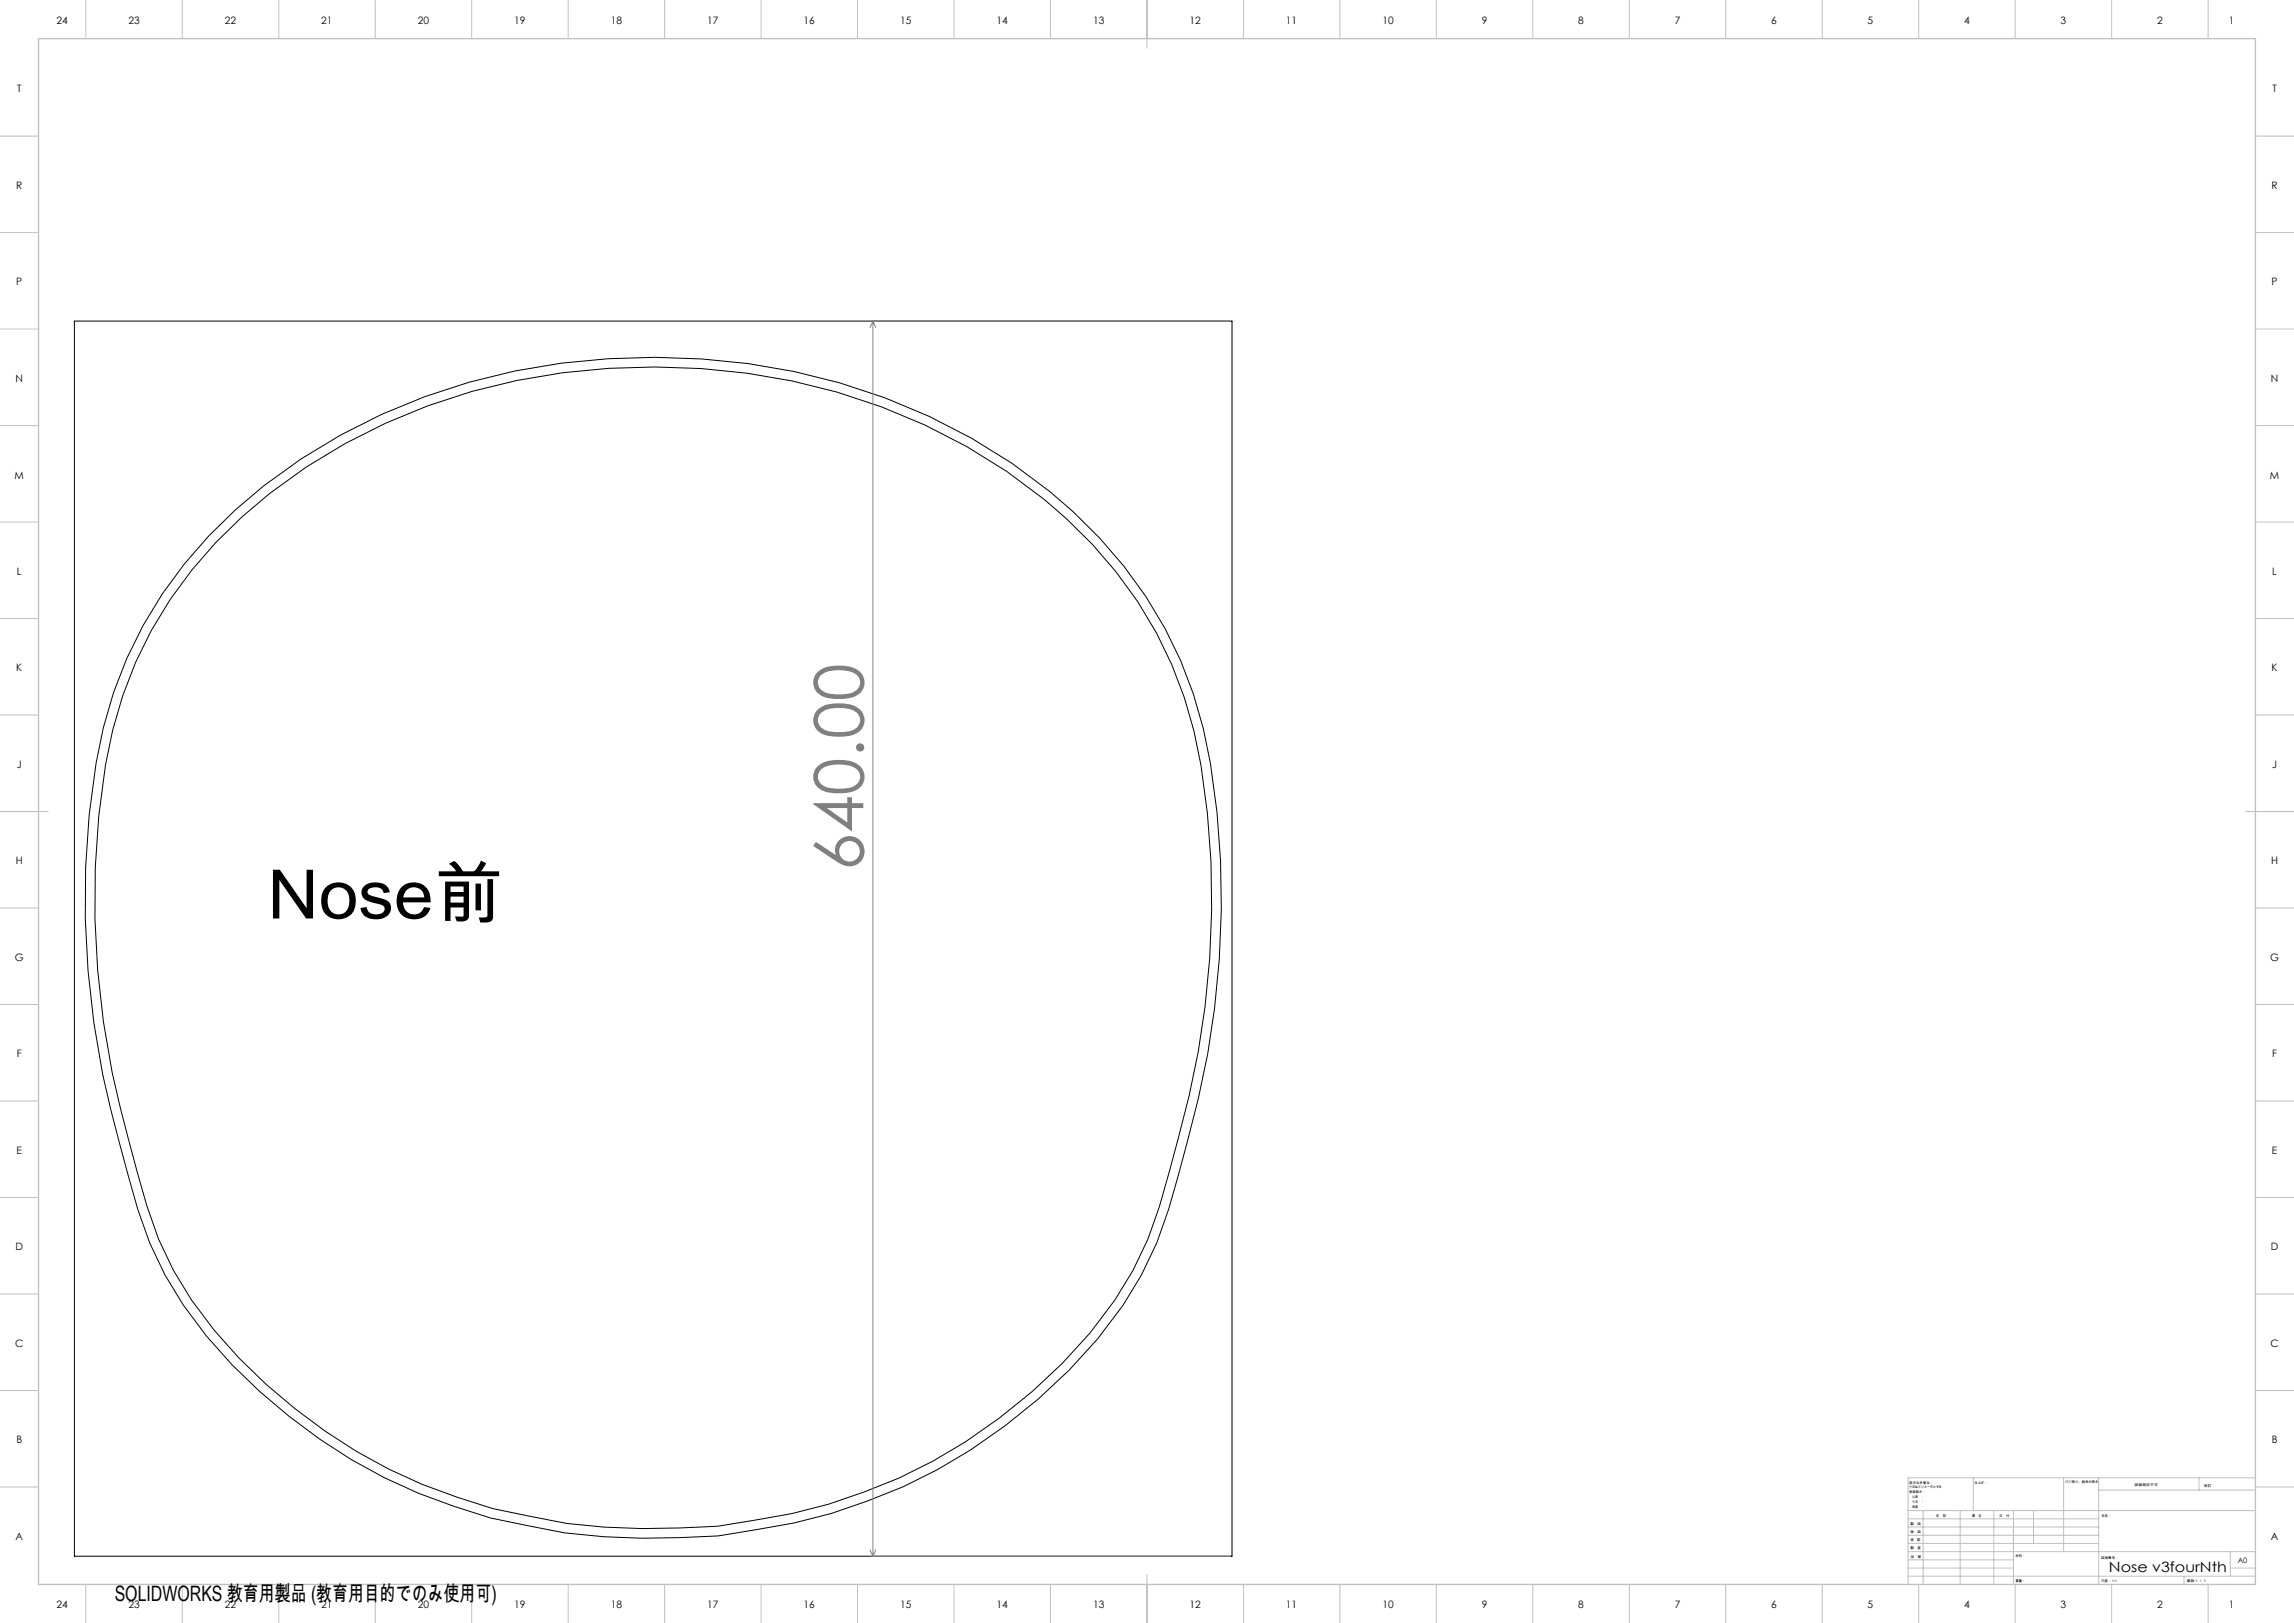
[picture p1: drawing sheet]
<svg xmlns="http://www.w3.org/2000/svg" width="1189mm" height="841mm" viewBox="0 0 1189 841" stroke-linecap="round" stroke-linejoin="round" font-family="sans-serif">
<defs><g id="words">
<text font-size="35.3" fill="#808080" x="447" y="451" transform="rotate(-90 447 451)">640.00</text>
<text font-size="35.3" x="139" y="476">Nose前</text>
<text font-size="11" x="59" y="830">SOLIDWORKS 教育用製品 (教育用目的でのみ使用可)</text>
<text font-size="7.4" x="1093" y="815">Nose v3fourNth</text>
<g font-size="5.3">
<text x="29" y="12">24</text>
<text x="67" y="12">23</text>
<text x="117" y="12">22</text>
<text x="167" y="12">21</text>
<text x="217" y="12">20</text>
<text x="267" y="12">19</text>
<text x="317" y="12">18</text>
<text x="367" y="12">17</text>
<text x="417" y="12">16</text>
<text x="467" y="12">15</text>
<text x="517" y="12">14</text>
<text x="567" y="12">13</text>
<text x="617" y="12">12</text>
<text x="667" y="12">11</text>
<text x="717" y="12">10</text>
<text x="768" y="12">9</text>
<text x="818" y="12">8</text>
<text x="868" y="12">7</text>
<text x="918" y="12">6</text>
<text x="968" y="12">5</text>
<text x="1018" y="12">4</text>
<text x="1068" y="12">3</text>
<text x="1118" y="12">2</text>
<text x="1155" y="12">1</text>
<text x="9" y="48">T</text>
<text x="1178" y="48">T</text>
<text x="8" y="98">R</text>
<text x="1177" y="98">R</text>
<text x="8" y="148">P</text>
<text x="1177" y="148">P</text>
<text x="8" y="198">N</text>
<text x="1177" y="198">N</text>
<text x="8" y="248">M</text>
<text x="1177" y="248">M</text>
<text x="9" y="298">L</text>
<text x="1178" y="298">L</text>
<text x="8" y="348">K</text>
<text x="1177" y="348">K</text>
<text x="9" y="398">J</text>
<text x="1178" y="398">J</text>
<text x="8" y="448">H</text>
<text x="1177" y="448">H</text>
<text x="8" y="498">G</text>
<text x="1177" y="498">G</text>
<text x="9" y="548">F</text>
<text x="1178" y="548">F</text>
<text x="9" y="598">E</text>
<text x="1178" y="598">E</text>
<text x="8" y="648">D</text>
<text x="1177" y="648">D</text>
<text x="8" y="698">C</text>
<text x="1177" y="698">C</text>
<text x="8" y="748">B</text>
<text x="1177" y="748">B</text>
<text x="8" y="798">A</text>
<text x="1177" y="798">A</text>
<text x="29" y="833">24</text>
<text x="67" y="833">23</text>
<text x="117" y="833">22</text>
<text x="167" y="833">21</text>
<text x="217" y="833">20</text>
<text x="267" y="833">19</text>
<text x="317" y="833">18</text>
<text x="367" y="833">17</text>
<text x="417" y="833">16</text>
<text x="467" y="833">15</text>
<text x="517" y="833">14</text>
<text x="567" y="833">13</text>
<text x="617" y="833">12</text>
<text x="667" y="833">11</text>
<text x="717" y="833">10</text>
<text x="768" y="833">9</text>
<text x="818" y="833">8</text>
<text x="868" y="833">7</text>
<text x="918" y="833">6</text>
<text x="968" y="833">5</text>
<text x="1018" y="833">4</text>
<text x="1068" y="833">3</text>
<text x="1118" y="833">2</text>
<text x="1155" y="833">1</text>
</g>
<text font-size="3.9" x="1160" y="810">A0</text>
<g font-size="1.7">
<text x="990" y="769">指示なき場合：</text>
<text x="990" y="771">寸法はミリメータとする</text>
<text x="990" y="774">表面粗さ：</text>
<text x="1023" y="769">仕上げ：</text>
<text x="1070" y="769">バリ取り、鋭角の除去</text>
<text x="1106" y="770">図面測定不可</text>
<text x="1142" y="770">改訂</text>
<text x="990" y="776">公差　：</text>
<text x="990" y="779">寸法　：</text>
<text x="990" y="781">角度　：</text>
<text x="990" y="790">製　図</text>
<text x="1003" y="786">名　前</text>
<text x="1019" y="786">署　名</text>
<text x="1036" y="786">日　付</text>
<text x="1089" y="786">名称：</text>
<text x="990" y="794">検　図</text>
<text x="990" y="799">承　認</text>
<text x="990" y="803">製　産</text>
<text x="990" y="807">品　管</text>
<text x="1045" y="807">材料：</text>
<text x="1089" y="808">図面番号：</text>
<text x="1045" y="820">重量：</text>
<text x="1089" y="820">尺度： 1:1</text>
<text x="1133" y="820">葉数 1 ／ 1</text>
</g>
</g></defs>
<path d="M39 166h600v640h-600zM108 278a307 307 0 0 1 183-90 343 343 0 0 1 212 39 248 248 0 0 1 109 115 253 253 0 0 1 19 79 457 457 0 0 1-16 171l-4 17a199 199 0 0 1-57 101 283 283 0 0 1-162 83l-20 3a348 348 0 0 1-118-9 287 287 0 0 1-159-111 196 196 0 0 1-29-67 491 491 0 0 1-22-160 323 323 0 0 1 15-90 219 219 0 0 1 49-81zM112 281a301 301 0 0 1 180-88 339 339 0 0 1 209 38 242 242 0 0 1 106 113 248 248 0 0 1 19 77 451 451 0 0 1-16 170l-4 17a193 193 0 0 1-56 99 278 278 0 0 1-159 81l-19 3a341 341 0 0 1-117-9 282 282 0 0 1-156-108 192 192 0 0 1-28-66 487 487 0 0 1-22-159 293 293 0 0 1 21-106 217 217 0 0 1 42-62z" fill="none" stroke="#000" stroke-width=".52"/>
<g fill="none" stroke="#c0c0c0" stroke-width=".52">
<path d="M44 0v20M94 0v20M144 0v20M194 0v20M244 0v20M294 0v20M344 0v20M394 0v20M444 0v20M494 0v20M544 0v20M594 0v25"/>
<path d="M644 0v20M694 0v20M744 0v20M794 0v20M844 0v20M894 0v20M944 0v20M994 0v20M1044 0v20M1094 0v20M1144 0v20M0 71h20"/>
<path d="M1169 71h20M0 121h20M1169 121h20M0 171h20M1169 171h20M0 221h20M1169 221h20M0 271h20M1169 271h20M0 321h20M1169 321h20M0 371h20"/>
<path d="M1169 371h20M0 421h25M1164 421h25M0 471h20M1169 471h20M0 521h20M1169 521h20M0 571h20M1169 571h20M0 621h20M1169 621h20M0 671h20"/>
<path d="M1169 671h20M0 721h20M1169 721h20M0 771h20M1023 766v17M1070 766v38M1088 766v55M1088 772h81M1140 766v6M1169 766h-180v55M1169 771h20M989 783h180"/>
<path d="M989 800h99M989 796h99M989 791h99M989 787h99M997 783v38M1016 783v38M1033 783v38M1044 783v38M1054 783v17M594 816v25M989 817h180M989 813h55"/>
<path d="M989 808h55M989 804h180M1132 817v4M1156 813h13M1156 804v13M44 821v20M94 821v20M144 821v20M194 821v20M244 821v20M294 821v20M344 821v20"/>
<path d="M394 821v20M444 821v20M494 821v20M544 821v20M644 821v20M694 821v20M744 821v20M794 821v20M844 821v20M894 821v20M944 821v20M994 821v20"/>
<path d="M1044 821v20M1094 821v20M1144 821v20"/>
</g>
<path d="M20 20h1149v801h-1149z" fill="none" stroke="#c0c0c0" stroke-width=".7"/>
<path d="M451 166h187M452 166v640M452 166l2 4M452 166l-1 4M451 803l1 3M451 806h187M454 803l-2 3" fill="none" stroke="#808080" stroke-width=".52"/>
<use href="#words"/>
</svg>
